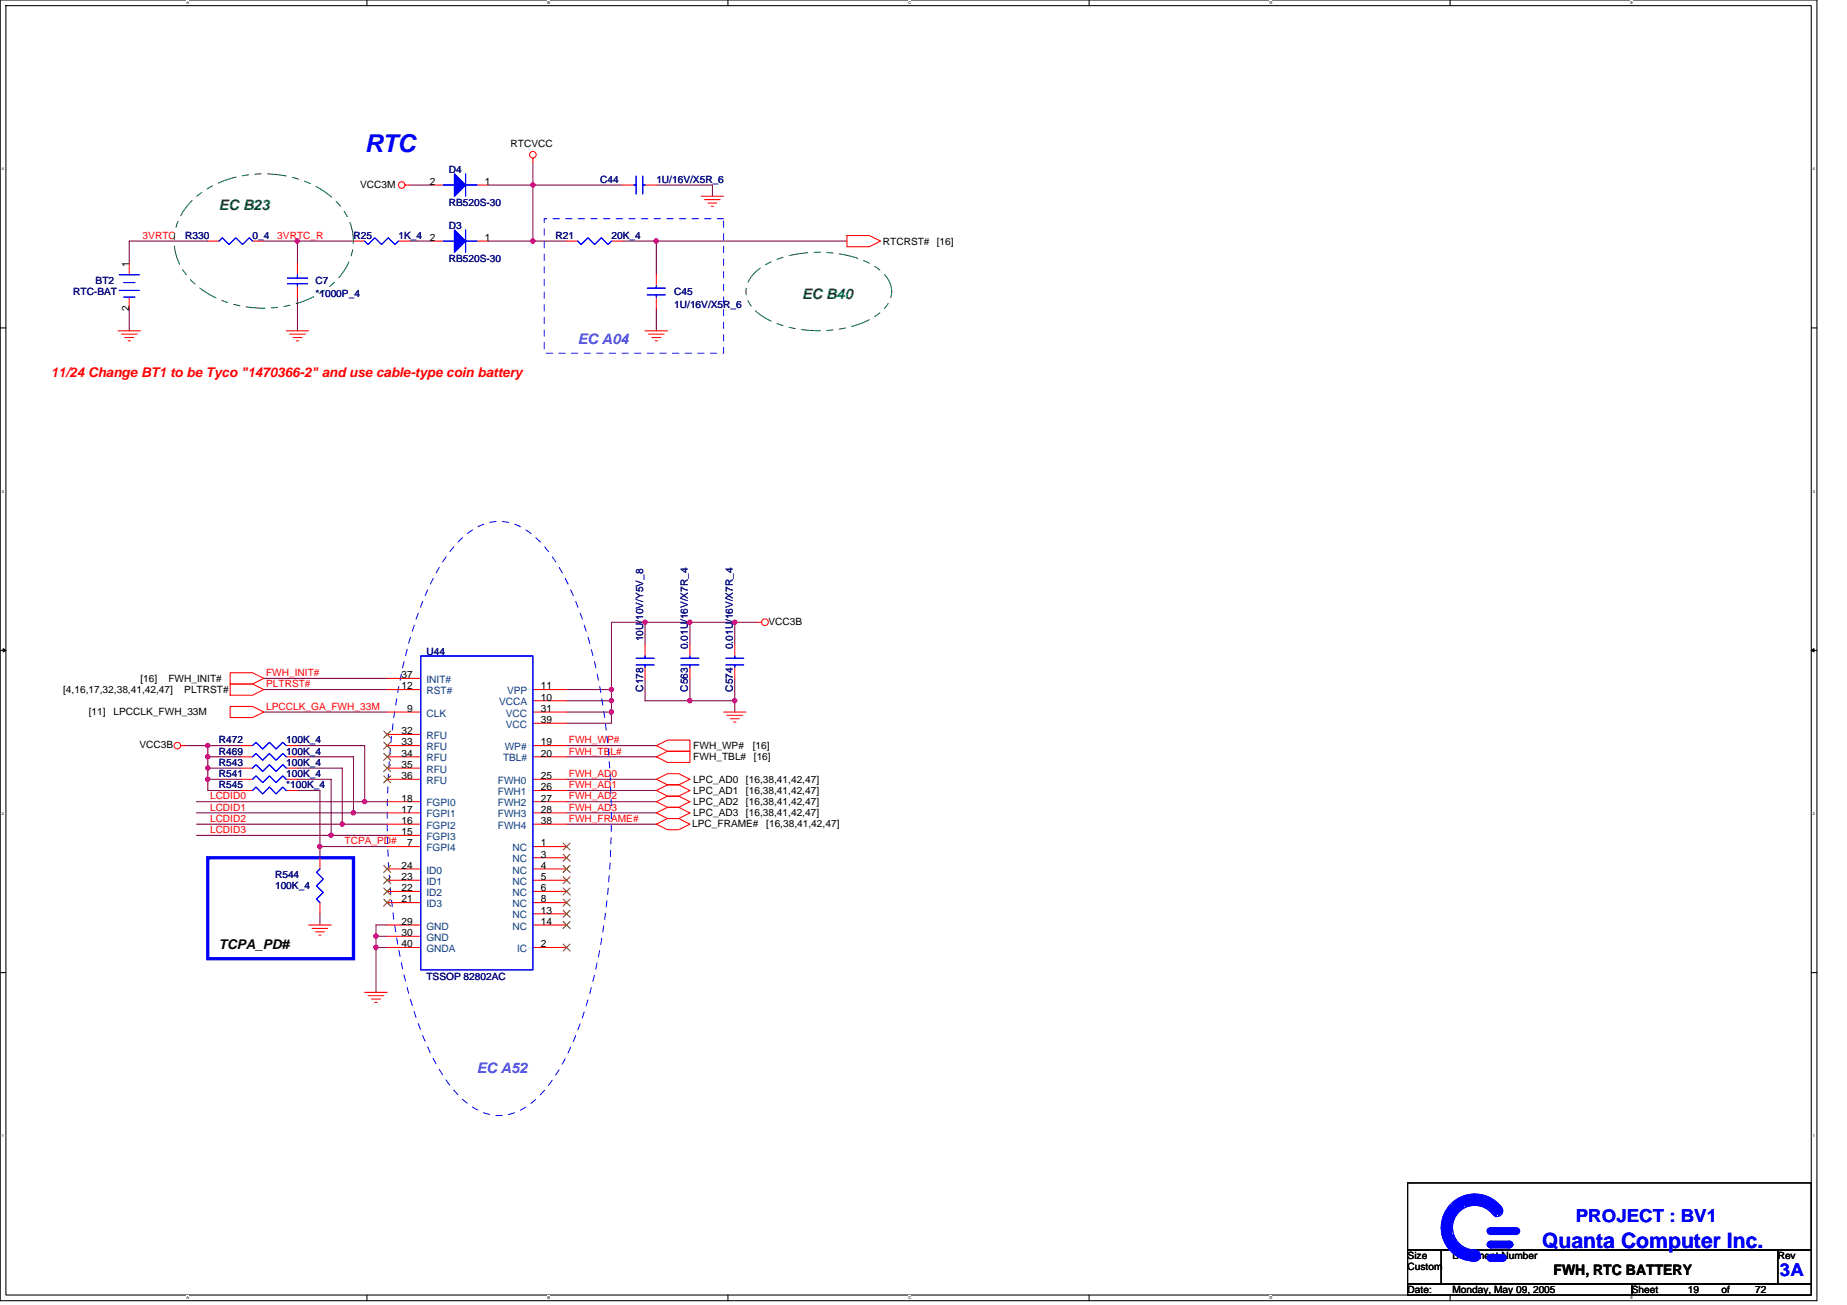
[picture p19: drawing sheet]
<svg xmlns="http://www.w3.org/2000/svg" width="297mm" height="210mm" viewBox="0 0 297 210" stroke-linecap="round" stroke-linejoin="round" font-family="sans-serif">
<defs><g id="words">
<text font-size="4" fill="#00f" x="58.6" y="24.4">RTC</text>
<text font-size="3.4" fill="#00f" x="248" y="200.7">Quanta Computer Inc.</text>
<g font-size="2.9" fill="#00f">
<text x="253.4" y="196.5">PROJECT : BV1</text>
<text x="286.3" y="205.2">3A</text>
</g>
<g font-size="2.3" fill="#008000">
<text x="35.2" y="33.7">EC B23</text>
<text x="129" y="48.1">EC B40</text>
</g>
<g font-size="2.3" fill="#0080ff">
<text x="92.9" y="55.4">EC A04</text>
<text x="76.7" y="172.6">EC A52</text>
</g>
<text font-size="2.3" x="249.8" y="205">FWH, RTC BATTERY</text>
<text font-size="2.2" fill="#f00" x="8.2" y="60.6">11/24 Change BT1 to be Tyco &quot;1470366-2&quot; and use cable-type coin battery</text>
<text font-size="2.2" x="35.2" y="152.6">TCPA_PD#</text>
<g font-size="1.6">
<text x="82.1" y="23.6">RTCVCC</text>
<text x="69.1" y="29.7">2</text>
<text x="78" y="29.7">1</text>
<text x="57.9" y="30.3">VCC3M</text>
<text x="69.1" y="38.8">2</text>
<text x="78" y="38.8">1</text>
<text x="142" y="39.3">RTCRST#</text>
<text x="150.6" y="39.3">[16]</text>
<text x="20.8" y="42.9" transform="rotate(-90 20.8 42.9)">1</text>
<text x="20.8" y="50" transform="rotate(-90 20.8 50)">2</text>
<text x="123.6" y="100.5">VCC3B</text>
<text x="10.2" y="111.5">[4,16,17,32,38,41,42,47]</text>
<text x="22.6" y="109.6">[16]</text>
<text x="27.1" y="109.6">FWH_INIT#</text>
<text x="29.6" y="111.5">PLTRST#</text>
<text x="64.6" y="109.1">37</text>
<text x="64.6" y="110.9">12</text>
<text x="87" y="110.9">11</text>
<text x="87" y="112.7">10</text>
<text x="14.3" y="115.1">[11]</text>
<text x="18.3" y="115.1">LPCCLK_FWH_33M</text>
<text x="64.6" y="118.1">32</text>
<text x="64.6" y="119.9">33</text>
<text x="65.5" y="114.5">9</text>
<text x="87" y="116.3">39</text>
<text x="87" y="114.5">31</text>
<text x="87" y="119.9">19</text>
<text x="22.4" y="120.3">VCC3B</text>
<text x="64.6" y="125.3">36</text>
<text x="64.6" y="121.7">34</text>
<text x="64.6" y="123.5">35</text>
<text x="87" y="125.3">25</text>
<text x="87" y="121.7">20</text>
<text x="111.5" y="120.5">FWH_WP#</text>
<text x="111.5" y="122.3">FWH_TBL#</text>
<text x="111.5" y="125.9">LPC_AD0</text>
<text x="120" y="125.9">[16,38,41,42,47]</text>
<text x="121" y="120.5">[16]</text>
<text x="121.2" y="122.3">[16]</text>
<text x="64.6" y="128.9">18</text>
<text x="64.6" y="130.7">17</text>
<text x="87" y="127.1">26</text>
<text x="87" y="128.9">27</text>
<text x="87" y="130.7">28</text>
<text x="111.5" y="131.3">LPC_AD3</text>
<text x="111.5" y="127.7">LPC_AD1</text>
<text x="111.5" y="129.5">LPC_AD2</text>
<text x="120" y="131.3">[16,38,41,42,47]</text>
<text x="120" y="127.7">[16,38,41,42,47]</text>
<text x="120" y="129.5">[16,38,41,42,47]</text>
<text x="64.6" y="132.5">16</text>
<text x="64.6" y="134.3">15</text>
<text x="65.5" y="136.1">7</text>
<text x="87" y="132.5">38</text>
<text x="87" y="137.9">3</text>
<text x="87" y="136.1">1</text>
<text x="111.3" y="133.1">LPC_FRAME#</text>
<text x="123.2" y="133.1">[16,38,41,42,47]</text>
<text x="64.6" y="143.4">22</text>
<text x="64.6" y="139.7">24</text>
<text x="64.6" y="141.6">23</text>
<text x="87" y="143.4">6</text>
<text x="87" y="141.6">5</text>
<text x="87" y="139.7">4</text>
<text x="64.6" y="145.2">21</text>
<text x="64.6" y="148.8">29</text>
<text x="87" y="148.8">14</text>
<text x="87" y="145.2">8</text>
<text x="87" y="147">13</text>
<text x="64.6" y="152.4">40</text>
<text x="64.6" y="150.6">30</text>
<text x="87" y="152.4">2</text>
<text x="226.4" y="202.5">Size</text>
<text x="233.6" y="202.5">Document Number</text>
<text x="285.9" y="202.5">Rev</text>
<text x="226.4" y="207.9">Date:</text>
<text x="226.4" y="204.3">Custom</text>
<text x="233.6" y="207.9">Monday, May 09, 2005</text>
<text x="262.4" y="207.9">Sheet</text>
<text x="271.5" y="207.9">19</text>
<text x="276.9" y="207.9">of</text>
<text x="282.3" y="207.9">72</text>
</g>
<g font-size="1.6" fill="#000080">
<text x="72.2" y="27.8">D4</text>
<text x="96.5" y="29.4">C44</text>
<text x="105.6" y="29.4">1U/16V/X5R_6</text>
<text x="72.2" y="33.2">RB520S-30</text>
<text x="29.8" y="38.4">R330</text>
<text x="40.6" y="38.4">0_4</text>
<text x="56.9" y="38.4">R25</text>
<text x="64.1" y="38.4">1K_4</text>
<text x="72.2" y="36.8">D3</text>
<text x="89.3" y="38.4">R21</text>
<text x="98.3" y="38.4">20K_4</text>
<text x="11.8" y="47.4">RTC-BAT</text>
<text x="15.4" y="45.6">BT2</text>
<text x="50.7" y="45.6">C7</text>
<text x="50.7" y="47.8">*1000P_4</text>
<text x="72.2" y="42.2">RB520S-30</text>
<text x="108.4" y="47.4">C45</text>
<text x="108.4" y="49.6">1U/16V/X5R_6</text>
<text x="68.6" y="105.3">U44</text>
<text x="103.4" y="103.2" transform="rotate(-90 103.4 103.2)">10U/10V/Y5V_8</text>
<text x="110.6" y="104.4" transform="rotate(-90 110.6 104.4)">0.01U/16V/X7R_4</text>
<text x="117.9" y="104.4" transform="rotate(-90 117.9 104.4)">0.01U/16V/X7R_4</text>
<text x="103.4" y="111.3" transform="rotate(-90 103.4 111.3)">C178</text>
<text x="110.6" y="111.3" transform="rotate(-90 110.6 111.3)">C563</text>
<text x="117.9" y="111.3" transform="rotate(-90 117.9 111.3)">C574</text>
<text x="35.2" y="119.6">R472</text>
<text x="46" y="119.6">100K_4</text>
<text x="35.2" y="123.2">R543</text>
<text x="35.2" y="125">R541</text>
<text x="35.2" y="121.4">R469</text>
<text x="46" y="123.2">100K_4</text>
<text x="46" y="125">100K_4</text>
<text x="46" y="121.4">100K_4</text>
<text x="35.2" y="126.8">R545</text>
<text x="46" y="126.8">*100K_4</text>
<text x="44.2" y="141.2">R544</text>
<text x="44.2" y="143">100K_4</text>
<text x="68.6" y="157.6">TSSOP 82802AC</text>
</g>
<g font-size="1.6" fill="#f00">
<text x="22.9" y="38.4">3VRTC</text>
<text x="44.6" y="38.4">3VRTC_R</text>
<text x="42.8" y="108.8">FWH_INIT#</text>
<text x="42.8" y="110.6">PLTRST#</text>
<text x="42.8" y="114.2">LPCCLK_GA_FWH_33M</text>
<text x="91.5" y="119.6">FWH_WP#</text>
<text x="91.5" y="121.4">FWH_TBL#</text>
<text x="91.5" y="125">FWH_AD0</text>
<text x="33.8" y="128.6">LCDID0</text>
<text x="33.8" y="130.4">LCDID1</text>
<text x="91.5" y="126.8">FWH_AD1</text>
<text x="91.5" y="128.6">FWH_AD2</text>
<text x="91.5" y="130.4">FWH_AD3</text>
<text x="33.8" y="134">LCDID3</text>
<text x="33.8" y="132.2">LCDID2</text>
<text x="55.4" y="135.8">TCPA_PD#</text>
<text x="91.5" y="132.2">FWH_FRAME#</text>
</g>
<g font-size="1.6" fill="#004080">
<text x="68.6" y="109.9">INIT#</text>
<text x="68.6" y="111.7">RST#</text>
<text x="80.3" y="113.5">VCCA</text>
<text x="81.6" y="111.7">VPP</text>
<text x="68.6" y="118.9">RFU</text>
<text x="68.6" y="115.3">CLK</text>
<text x="81.3" y="117.1">VCC</text>
<text x="81.3" y="115.3">VCC</text>
<text x="68.6" y="120.7">RFU</text>
<text x="68.6" y="122.5">RFU</text>
<text x="68.6" y="124.3">RFU</text>
<text x="80.9" y="122.5">TBL#</text>
<text x="81.2" y="120.7">WP#</text>
<text x="68.6" y="129.7">FGPI0</text>
<text x="68.6" y="131.5">FGPI1</text>
<text x="68.6" y="126.1">RFU</text>
<text x="80.1" y="126.1">FWH0</text>
<text x="80.1" y="127.9">FWH1</text>
<text x="80.1" y="129.7">FWH2</text>
<text x="80.1" y="131.5">FWH3</text>
<text x="68.6" y="133.3">FGPI2</text>
<text x="68.6" y="135.1">FGPI3</text>
<text x="68.6" y="136.9">FGPI4</text>
<text x="80.1" y="133.3">FWH4</text>
<text x="82.4" y="136.9">NC</text>
<text x="68.6" y="140.5">ID0</text>
<text x="68.6" y="142.3">ID1</text>
<text x="82.4" y="142.3">NC</text>
<text x="82.4" y="140.5">NC</text>
<text x="82.4" y="138.7">NC</text>
<text x="68.6" y="145.9">ID3</text>
<text x="68.6" y="144.1">ID2</text>
<text x="68.6" y="149.5">GND</text>
<text x="82.4" y="149.5">NC</text>
<text x="82.4" y="145.9">NC</text>
<text x="82.4" y="144.1">NC</text>
<text x="82.4" y="147.7">NC</text>
<text x="68.6" y="153.1">GNDA</text>
<text x="68.6" y="151.3">GND</text>
<text x="83.2" y="153.1">IC</text>
</g>
<g font-size=".6">
<text x="30" y=".7">A</text>
<text x="88" y=".7">B</text>
<text x="146.1" y=".7">C</text>
<text x="204.2" y=".7">D</text>
<text x="262.2" y=".7">E</text>
<text x=".3" y="27.4">4</text>
<text x="291.5" y="27.4">4</text>
<text x=".3" y="79.2">3</text>
<text x="291.5" y="79.2">3</text>
<text x=".3" y="131.1">2</text>
<text x="291.5" y="131.1">2</text>
<text x=".3" y="182.9">1</text>
<text x="291.5" y="182.9">1</text>
<text x="30" y="209">A</text>
<text x="88" y="209">B</text>
<text x="146.1" y="209">C</text>
<text x="204.2" y="209">D</text>
<text x="262.2" y="209">E</text>
</g>
</g></defs>
<path d="M0 0h292.2v209.2h-292.2zM.9 .9h290.4v207.4h-290.4z" fill="none" stroke="#000" stroke-width=".17"/>
<g fill="#fff">
<path d="M30 .1h.4v.7h-.4z"/>
<path d="M30 208.4h.4v.7h-.4z"/>
</g>
<path d="M59 0v.9M59 208.3v.9" fill="none" stroke="#000" stroke-width=".17"/>
<g fill="#fff">
<path d="M88 .1h.4v.7h-.4z"/>
<path d="M88 208.4h.4v.7h-.4z"/>
</g>
<path d="M117.1 0v.9M117.1 208.3v.9" fill="none" stroke="#000" stroke-width=".17"/>
<g fill="#fff">
<path d="M146.1 .1h.4v.7h-.4z"/>
<path d="M146.1 208.4h.4v.7h-.4z"/>
</g>
<path d="M175.2 0v.9M175.2 208.3v.9" fill="none" stroke="#000" stroke-width=".17"/>
<g fill="#fff">
<path d="M204.2 .1h.4v.7h-.4z"/>
<path d="M204.2 208.4h.4v.7h-.4z"/>
</g>
<path d="M233.2 0v.9M233.2 208.3v.9" fill="none" stroke="#000" stroke-width=".17"/>
<g fill="#fff">
<path d="M262.2 .1h.4v.7h-.4z"/>
<path d="M262.2 208.4h.4v.7h-.4z"/>
<path d="M.3 26.8h.3v.7h-.3z"/>
<path d="M291.5 26.8h.4v.7h-.4z"/>
<path d="M.3 78.7h.3v.7h-.3z"/>
<path d="M291.5 78.7h.4v.7h-.4z"/>
</g>
<path d="M0 52.7h.9M291.3 52.7h.9" fill="none" stroke="#000" stroke-width=".17"/>
<g fill="#fff">
<path d="M.3 130.5h.3v.7h-.3z"/>
<path d="M291.5 130.5h.4v.7h-.4z"/>
</g>
<path d="M0 104.6h.9M291.3 104.6h.9" fill="none" stroke="#000" stroke-width=".17"/>
<path d="M.5 104.3l.4 .3-.4 .3zM291.3 104.6l.4-.3v.6z" fill="#000" stroke="#000" stroke-width=".16"/>
<g fill="#fff">
<path d="M.3 182.4h.3v.6h-.3z"/>
<path d="M291.5 182.4h.4v.6h-.4z"/>
</g>
<path d="M0 156.4h.9M291.3 156.4h.9M226.4 190.3h64.9v10.8h-64.9zM226.4 201.1h5.4v5.4h-5.4zM226.4 206.5h36v1.8h-36zM231.8 201.1h54.1v5.4h-54.1zM262.4 206.5h28.9v1.8h-28.9zM285.9 201.1h5.4v5.4h-5.4z" fill="none" stroke="#000" stroke-width=".17"/>
<g fill="none" stroke="#800040" stroke-width=".17">
<path d="M33.4 38.8h-12.6v3.6M42.4 38.8h14.5M47.8 38.8v3.6M65.9 29.8h3.6M65.9 38.8h3.6M78.5 29.8h21.6M78.5 38.8h12.6M85.7 26.2v12.6M100.1 38.8h36.1M105.6 29.8h9v1.8M105.6 38.8v5.4M20.8 49.6v3.6"/>
<path d="M47.8 47.8v5.4M105.6 49.6v3.6M29.8 119.9h9M33.4 119.9v7.2h5.4M42.4 110.9h19.9M42.4 114.5h19.9M42.4 109.1h19.9M47.8 119.9h10.8v9M91.1 110.9h7.2M91.1 119.9h14.5M91.1 112.7h7.2M91.1 114.5h7.2"/>
<path d="M103.7 109.1v3.6h14.5M103.7 100.1v3.6M111 100.1v3.6M111 109.1v3.6M118.2 100.1v3.6M118.2 109.1v5.4M121.8 100.1h-23.5v16.2h-7.2M31.6 128.9h30.7M31.6 134.4h30.7M31.6 132.6h30.7M31.6 130.7h30.7M33.4 125.3h5.4"/>
<path d="M33.4 123.5h5.4M33.4 121.7h5.4M47.8 127.1h3.7v10.9M47.8 125.3h5.5v9.1M47.8 123.5h7.3v9.1M47.8 121.7h9.1v9M51.5 136.2h10.8M91.1 127.1h14.5M91.1 128.9h14.5M91.1 125.3h14.5M91.1 132.6h14.5M91.1 121.7h14.5"/>
<path d="M91.1 130.7h14.5M51.5 147v1.8M60.5 152.4h1.8M60.5 150.6h1.8M62.3 148.8h-1.8v10.8"/>
</g>
<g fill="#f0f" stroke="#f0f" stroke-width=".17">
<circle cx="60.5" cy="152.4" r=".35"/>
<circle cx="60.5" cy="150.6" r=".35"/>
<circle cx="118.2" cy="100.1" r=".35"/>
<circle cx="33.4" cy="125.3" r=".35"/>
<circle cx="33.4" cy="123.5" r=".35"/>
<circle cx="33.4" cy="121.7" r=".35"/>
<circle cx="85.7" cy="29.7" r=".35"/>
<circle cx="105.5" cy="38.8" r=".35"/>
<circle cx="33.4" cy="119.9" r=".35"/>
<circle cx="85.7" cy="38.8" r=".35"/>
<circle cx="118.2" cy="112.7" r=".35"/>
<circle cx="51.4" cy="136.2" r=".35"/>
<circle cx="98.3" cy="110.9" r=".35"/>
<circle cx="110.9" cy="112.7" r=".35"/>
<circle cx="98.3" cy="114.5" r=".35"/>
<circle cx="110.9" cy="100.1" r=".35"/>
<circle cx="58.6" cy="128.9" r=".35"/>
<circle cx="47.8" cy="38.8" r=".35"/>
<circle cx="56.8" cy="130.7" r=".35"/>
<circle cx="55" cy="132.6" r=".35"/>
<circle cx="53.2" cy="134.4" r=".35"/>
<circle cx="98.3" cy="112.7" r=".35"/>
<circle cx="103.7" cy="100.1" r=".35"/>
</g>
<g fill="none" stroke="#f00" stroke-width=".17">
<path d="M33.4 38.8h1.8M40.6 38.8h1.8M56.9 38.8h1.7M64.1 38.8h1.8M65.1 29.8h.8M69.5 29.8h1.8M69.5 38.8h1.8M76.7 29.8h1.8M76.7 38.8h1.8M85.7 25.4v.8M91.1 38.8h1.8M98.3 38.8h1.8"/>
<path d="M100.1 29.8h1.8M103.7 29.8h1.9M112.8 31.6h3.6M113.3 32.1h2.5M113.9 32.7h1.4M114.4 33.2h.3M136.2 37.9h3.6l1.8 .9-1.8 .9h-3.6zM19 53.2h3.6M19.5 53.7h2.6M20.1 54.3h1.4M20.6 54.8h.4M20.8 42.4v1.8"/>
<path d="M20.8 47.8v1.8M46 53.2h3.6M46.6 53.7h2.5M47.1 54.3h1.5M47.7 54.8h.3M47.8 42.4v1.8M47.8 46v1.8M103.7 53.2h3.7M104.3 53.7h2.5M104.8 54.3h1.5M105.4 54.8h.3M105.6 44.2v1.8"/>
<path d="M105.6 47.8v1.8M29.1 119.9h.7M37 108.2h3.6l1.8 .9-1.8 .9h-3.6zM37 110h3.6l1.8 .9-1.8 .9h-3.6zM37 113.6h3.6l1.8 .9-1.8 .9h-3.6zM38.8 119.9h1.8M46 119.9h1.8M62.3 119.9h5.4M62.3 114.5h5.4M62.3 118.1h5.4M62.3 109.1h5.4M62.3 110.9h5.4"/>
<path d="M85.7 119.9h5.4M85.7 114.5h5.4M85.7 116.3h5.4M85.7 110.9h5.4M85.7 112.7h5.4M103.7 103.7v1.8M103.7 107.3v1.8M105.6 119.9l1.8-.9h3.6v1.8h-3.6zM111 103.7v1.8M111 107.3v1.8M116.4 114.5h3.6M116.9 115.1h2.5"/>
<path d="M117.5 115.6h1.4M118 116.1h.4M118.2 103.7v1.8M118.2 107.3v1.8M121.8 100.1h.7M38.8 123.5h1.8M38.8 121.7h1.8M38.8 125.3h1.8M38.8 127.1h1.8M46 123.5h1.8M46 121.7h1.8M46 125.3h1.8"/>
<path d="M46 127.1h1.8M51.5 138v1.8M62.3 123.5h5.4M62.3 121.7h5.4M62.3 128.9h5.4M62.3 130.7h5.4M62.3 132.6h5.4M62.3 134.4h5.4M62.3 136.2h5.4M62.3 125.3h5.4M62.3 139.8h5.4M85.7 121.7h5.4"/>
<path d="M85.7 128.9h5.4M85.7 130.7h5.4M85.7 132.6h5.4M85.7 136.2h5.4M85.7 125.3h5.4M85.7 139.8h5.4M85.7 138h5.4M85.7 127.1h5.4M105.6 121.7l1.8-.9h3.6v1.8h-3.6zM105.6 132.6l1.8-.9h1.8l1.8 .9-1.8 .9h-1.8zM105.6 130.7l1.8-.8h1.8l1.8 .8-1.8 1h-1.8zM105.6 127.1l1.8-.9h1.8l1.8 .9-1.8 1h-1.8z"/>
<path d="M105.6 128.9l1.8-.8h1.8l1.8 .8-1.8 1h-1.8zM105.6 125.3l1.8-.9h1.8l1.8 .9-1.8 .9h-1.8zM49.6 148.8h3.7M50.2 149.3h2.5M50.7 149.9h1.5M51.3 150.4h.3M51.5 145.2v1.8M58.6 159.6h3.7M62.3 148.8h5.4M62.3 145.2h5.4M62.3 143.4h5.4M62.3 141.6h5.4"/>
<path d="M62.3 152.4h5.4M62.3 150.6h5.4M85.7 148.8h5.4M85.7 145.2h5.4M85.7 143.4h5.4M85.7 141.6h5.4M85.7 152.4h5.4M85.7 147h5.4M59.2 160.1h2.5M59.8 160.7h1.4M60.3 161.2h.3"/>
<circle cx="64.6" cy="29.8" r=".53"/>
<circle cx="85.7" cy="24.9" r=".53"/>
<circle cx="28.5" cy="119.9" r=".53"/>
<circle cx="123" cy="100.1" r=".54"/>
</g>
<path d="M33.4 138h23.5v16.2h-23.5z" fill="none" stroke="#00f" stroke-width=".53"/>
<path d="M87.5 35.2h28.9v21.6h-28.9zM74.4 86.5a8.1 8.1 0 0 1 8.3-2.2 14.3 14.3 0 0 1 6.7 6.1 53.9 53.9 0 0 1 6.5 17.1 118.2 118.2 0 0 1-.7 50.9 46.4 46.4 0 0 1-6.8 16 11.6 11.6 0 0 1-6.9 4.9 8.3 8.3 0 0 1-7.1-2.5 27.2 27.2 0 0 1-6-9.3 85.5 85.5 0 0 1-5.8-26.2 114.2 114.2 0 0 1 3.4-38.9 39.2 39.2 0 0 1 7.3-14.8z" fill="none" stroke="#00f" stroke-width=".16" stroke-dasharray="1 1 1 1 1 1 1 1"/>
<path d="M30.8 32.4a16.9 16.9 0 0 1 14.7-4.2 14.5 14.5 0 0 1 10 6.1 8.6 8.6 0 0 1-1.5 10.8 17.3 17.3 0 0 1-16.1 3.9 13.4 13.4 0 0 1-9.2-6.8 8.6 8.6 0 0 1 2.1-9.8zM121.6 43.7a15.4 15.4 0 0 1 10.1-3.1 15.5 15.5 0 0 1 10.1 3.1 4 4 0 0 1 0 6.4 15.5 15.5 0 0 1-10.1 3.1 15.4 15.4 0 0 1-10.1-3.1 4 4 0 0 1 0-6.4z" fill="none" stroke="#008000" stroke-width=".16" stroke-dasharray="3 1 1 1 1 1"/>
<g fill="none" stroke="#00f" stroke-width=".17">
<path d="M35.2 38.8l.5-.6 1.1 1.1 1.1-1.1 1.1 1.1 1.1-1.1 .5 .6M58.6 38.8l.6 .5 1.1-1.1 1.1 1.1 1-1.1 1.1 1.1 .6-.5M71.3 29.8h1.8M71.3 38.8h1.8M74.9 29.8h1.8M74.9 28v3.6M74.9 37v3.6M74.9 38.8h1.8M92.9 38.8l.6 .5 1-1.1 1.1 1.1 1.1-1.1 1.1 1.1 .5-.5M101.9 29.8h.4M102.3 28.3v2.9M103.4 29.8h.3"/>
<path d="M103.4 28.3v2.9M19.2 44.2h3.2M19.2 46.7h3.2M19.9 47.8h1.8M19.9 45.4h1.8M46.2 44.7h3.3M46.2 45.6h3.3M47.8 44.2v.5M47.8 45.6v.4M104.1 46.4h2.9M104.1 47.4h2.9M105.6 46v.4"/>
<path d="M105.6 47.4v.4M40.6 119.9l.6-.5 1 1.1 1.1-1.1 1.1 1.1 1.1-1.1 .5 .5M67.7 105.5h18v50.5h-18zM102.3 107h2.9M102.3 105.9h2.9M103.7 105.5v.4M103.7 107v.3M109.5 107h2.9M109.5 105.9h2.9M111 105.5v.4M111 107v.3M116.7 107h2.9"/>
<path d="M116.7 105.9h2.9M118.2 105.5v.4M118.2 107v.3M40.6 123.5l.6-.5 1 1.1 1.1-1.1 1.1 1.1 1.1-1.1 .5 .5M40.6 125.3l.6-.5 1 1.1 1.1-1.1 1.1 1.1 1.1-1.1 .5 .5M40.6 127.1l.6-.5 1 1.1 1.1-1.1 1.1 1.1 1.1-1.1 .5 .5M40.6 121.7l.6-.5 1 1.1 1.1-1.1 1.1 1.1 1.1-1.1 .5 .5M51.5 139.8l-.6 .5 1.1 1.1-1.1 1.1 1.1 1.1-1.1 1 .6 .6M232 196.2v2.5l.2 .6v-3.6l.1-.4v4.5l.2 .2v-5l.2-.4v5.8l.2 .2v-6.2l.1-.2v6.9M233.6 193.5v3.1l.2-.6v-2.5l.2-.2v2.4l.1-.2v-2.4l.2-.1v2.1l.2-.1v-2.2h.2v2l.1-.2v-1.8l.2-.2v1.8l.2-.2v-1.6l.2-.2v1.8M235.8 192.3v1.8l-.2-.2v-1.5zM235.8 193.4l1.3-.3a4.3 4.3 0 0 1 3.9 2.4"/>
<path d="M235.8 193.2a4.6 4.6 0 0 1 5.4 2.3M235.8 193l1.3-.2a4.6 4.6 0 0 1 4.2 2.4M235.8 192.8a4.9 4.9 0 0 1 5.6 2.4M235.8 194a3.8 3.8 0 0 1 4.7 1.7M235.8 193.8l1.3-.3a3.9 3.9 0 0 1 3.6 2.2M235.8 193.6a4.2 4.2 0 0 1 4.9 1.7M235.9 192.6l1.2-.2a5 5 0 0 1 4.5 2.6M235.9 193.9v-1.5a5.2 5.2 0 0 1 5.7 2.4M239.3 197.7h4.9v.1h-5v.2h5.2l-.2 .2h-4.9l.2 .2h4.7M239.3 199.8h3.8v.2h-3.8l-.1 .2h4.1l-.2 .2h-3.9l.3 .2h3.5M239.7 199.6h3.1M239.7 198.6h4.2"/>
<path d="M239.7 197.5h4.2M240 195.2a3.6 3.6 0 0 0-2.9-1.3h.1a3.6 3.6 0 0 0-3.6 3.6 3.6 3.6 0 0 0 3.6 3.6M241.4 194.1a5.4 5.4 0 0 0-4.3-2h.1a5.4 5.4 0 0 0-5.4 5.4 5.4 5.4 0 0 0 5.4 5.4M233.2 201.1v-7l.2-.2v7.4h.2v-2.7l.2 .3v2.5l.2 .2v-2.3l.1 .3v2.2l.2 .2v-2.2l.2 .2v2.2h.2v-2l.1 .2v2h.2v-1.8l.2 .1v1.7l.2 .1v-1.8l.2 .2v1.6h.2v-1.4M235.8 200.9v.2h.1v1.4h.2v-1.4h.2v1.6h-.4l.6-1.6v1.6l.2-.2v-1.4l.1 .3v1.3h.2v-1.4h.2v1.4h.2v-1.4h.1v1.4l.2-.2v-1.1l.2 .2v.8M239.3 202h2.8v.2h-2.9v.2h3l-.1 .1h-2.9l.3 .2h2.6M239.7 201.8h2M239.7 202.9h2M239.7 200.7h3.1"/>
<circle cx="239.7" cy="198" r=".53"/>
<circle cx="240.8" cy="194.8" r=".89"/>
<circle cx="243.9" cy="198" r=".53"/>
<circle cx="237.2" cy="202" r=".89"/>
<circle cx="239.7" cy="200.2" r=".53"/>
<circle cx="239.7" cy="202.3" r=".53"/>
<circle cx="241.7" cy="202.3" r=".53"/>
<circle cx="242.8" cy="200.2" r=".53"/>
</g>
<g fill="none" stroke="#804000" stroke-width=".16">
<path d="M61.7 117.6l1.1 1.1M61.7 119.4l1.1 1.1M62.8 117.6l-1.1 1.1M62.8 119.4l-1.1 1.1M61.7 124.8l1.1 1.1M61.7 139.2l1.1 1.1M61.7 121.2l1.1 1.1M61.7 123l1.1 1.1M62.8 124.8l-1.1 1.1M62.8 139.2l-1.1 1.1M62.8 121.2l-1.1 1.1M62.8 123l-1.1 1.1"/>
<path d="M90.6 139.2l1.1 1.1M90.6 137.4l1.1 1.1M90.6 135.6l1.1 1.1M91.7 139.2l-1.2 1.1M91.7 137.4l-1.2 1.1M91.7 135.6l-1.2 1.1M61.7 144.6l1.1 1.2M61.7 142.8l1.1 1.2M61.7 141l1.1 1.2M62.8 144.6l-1.1 1.2M62.8 142.8l-1.1 1.2M62.8 141l-1.1 1.2"/>
<path d="M90.6 148.2l1.1 1.2M90.6 144.6l1.1 1.2M90.6 142.8l1.1 1.2M90.6 141l1.1 1.2M90.6 151.8l1.1 1.2M90.6 146.4l1.1 1.2M91.7 148.2l-1.2 1.2M91.7 144.6l-1.2 1.2M91.7 142.8l-1.2 1.2M91.7 141l-1.2 1.2M91.7 151.8l-1.2 1.2M91.7 146.4l-1.2 1.2"/>
</g>
<g fill="#00f" stroke="#00f" stroke-width=".17">
<path d="M73.1 37l1.8 1.8-1.8 1.8z" fill-rule="evenodd"/>
<path d="M73.1 37l1.8 1.8-1.8 1.8z" fill-rule="evenodd"/>
<path d="M73.1 28l1.8 1.8-1.8 1.8z" fill-rule="evenodd"/>
<path d="M73.1 28l1.8 1.8-1.8 1.8z" fill-rule="evenodd"/>
</g>
<use href="#words"/>
</svg>
